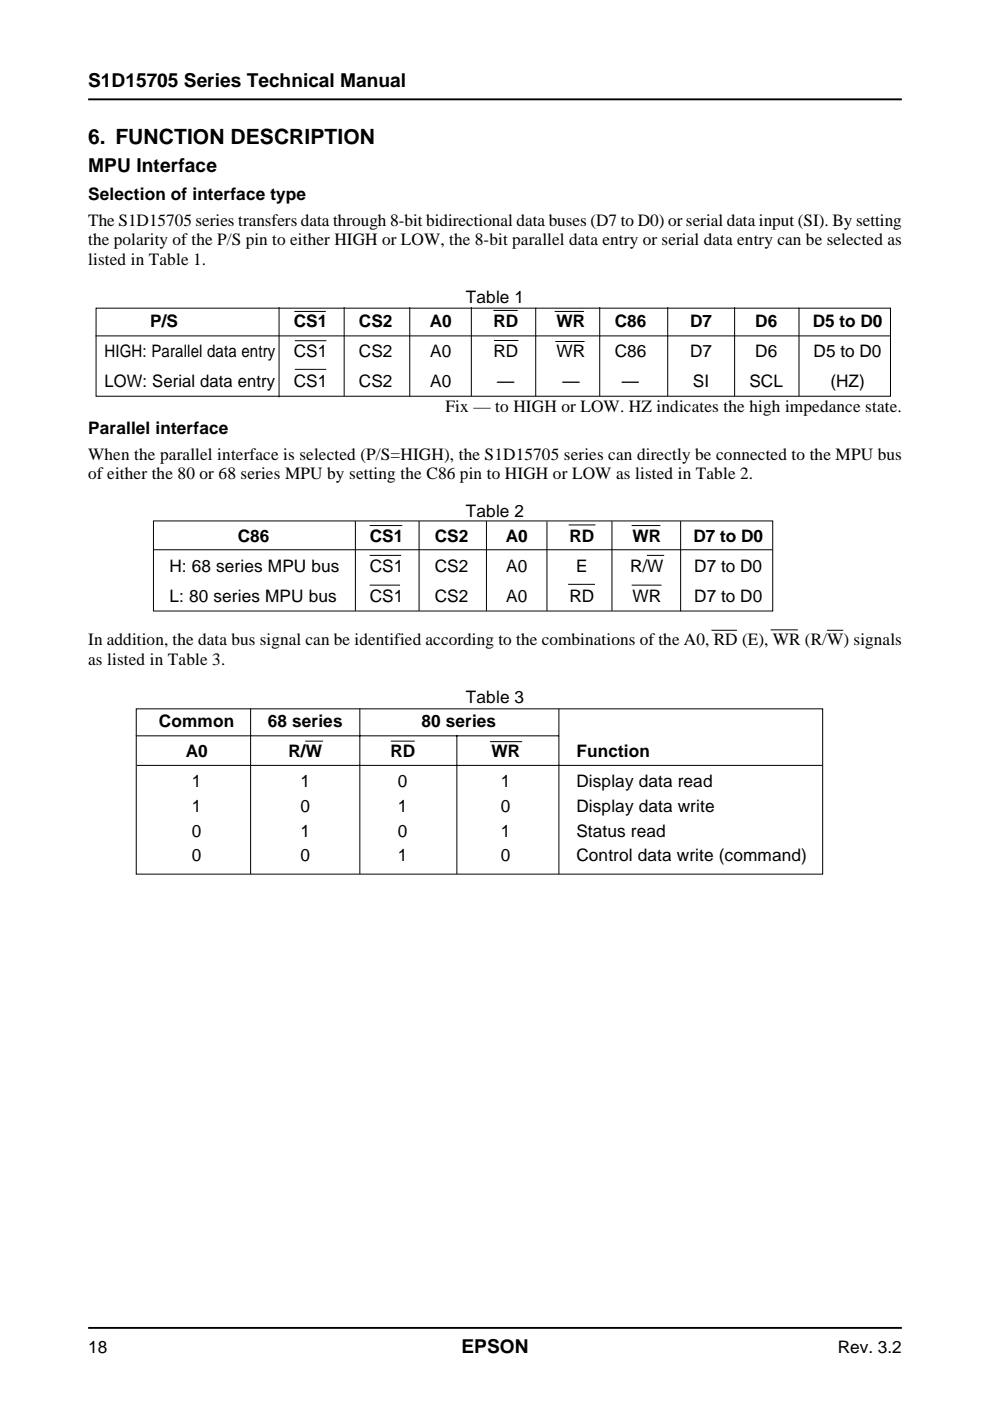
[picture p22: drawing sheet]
<svg xmlns="http://www.w3.org/2000/svg" width="210mm" height="297mm" viewBox="0 0 210 297" stroke-linecap="round" stroke-linejoin="round" font-family="sans-serif">
<defs><g id="words">
<text font-size="4.5" x="18.7" y="30.5">6. FUNCTION DESCRIPTION</text>
<g font-size="4.1">
<text x="18.7" y="18.3">S1D15705 Series Technical Manual</text>
<text x="18.7" y="36.5">MPU Interface</text>
<text x="97.9" y="286.9">EPSON</text>
</g>
<g font-size="3.7">
<text x="18.7" y="42.5">Selection of interface type</text>
<text x="18.7" y="48">The S1D15705 series transfers data through 8-bit bidirectional data buses (D7 to D0) or serial data input (SI). By setting</text>
<text x="18.7" y="52">the polarity of the P/S pin to either HIGH or LOW, the 8-bit parallel data entry or serial data entry can be selected as</text>
<text x="18.7" y="56.1">listed in Table 1.</text>
<text x="98.8" y="64.2">Table 1</text>
<text x="31.9" y="69.4">P/S</text>
<text x="62.3" y="69.4">CS1</text>
<text x="76.1" y="69.4">CS2</text>
<text x="91.1" y="69.4">A0</text>
<text x="104.6" y="69.4">RD</text>
<text x="118" y="69.4">WR</text>
<text x="130.4" y="69.4">C86</text>
<text x="146.3" y="69.4">D7</text>
<text x="160.1" y="69.4">D6</text>
<text x="172.3" y="69.4">D5 to D0</text>
<text x="22.1" y="75.8">HIGH: Parallel data entry</text>
<text x="62.3" y="75.8">CS1</text>
<text x="76.1" y="75.8">CS2</text>
<text x="91.2" y="75.8">A0</text>
<text x="104.6" y="75.8">RD</text>
<text x="118" y="75.8">WR</text>
<text x="130.4" y="75.8">C86</text>
<text x="146.3" y="75.8">D7</text>
<text x="160.1" y="75.8">D6</text>
<text x="172.5" y="75.8">D5 to D0</text>
<text x="22.1" y="82.1">LOW: Serial data entry</text>
<text x="62.3" y="82.1">CS1</text>
<text x="76.1" y="82.1">CS2</text>
<text x="91.2" y="82.1">A0</text>
<text x="105.4" y="82.1">—</text>
<text x="119.2" y="82.1">—</text>
<text x="131.9" y="82.1">—</text>
<text x="146.9" y="82.1">SI</text>
<text x="158.9" y="82.1">SCL</text>
<text x="176.1" y="82.1">(HZ)</text>
<text x="94.5" y="87.4">Fix — to HIGH or LOW. HZ indicates the high impedance state.</text>
<text x="18.7" y="92">Parallel interface</text>
<text x="18.7" y="97.4">When the parallel interface is selected (P/S=HIGH), the S1D15705 series can directly be connected to the MPU bus</text>
<text x="18.7" y="101.5">of either the 80 or 68 series MPU by setting the C86 pin to HIGH or LOW as listed in Table 2.</text>
<text x="98.8" y="109.6">Table 2</text>
<text x="50.4" y="114.8">C86</text>
<text x="78.4" y="114.8">CS1</text>
<text x="92.2" y="114.8">CS2</text>
<text x="107.2" y="114.8">A0</text>
<text x="120.7" y="114.8">RD</text>
<text x="134.1" y="114.8">WR</text>
<text x="147" y="114.8">D7 to D0</text>
<text x="35.9" y="121.2">H: 68 series MPU bus</text>
<text x="78.4" y="121.2">CS1</text>
<text x="92.2" y="121.2">CS2</text>
<text x="107.3" y="121.2">A0</text>
<text x="122.1" y="121.2">E</text>
<text x="133.6" y="121.2">R/W</text>
<text x="147.2" y="121.2">D7 to D0</text>
<text x="35.9" y="127.6">L: 80 series MPU bus</text>
<text x="78.4" y="127.6">CS1</text>
<text x="92.2" y="127.6">CS2</text>
<text x="107.3" y="127.6">A0</text>
<text x="120.7" y="127.6">RD</text>
<text x="134.1" y="127.6">WR</text>
<text x="147.2" y="127.6">D7 to D0</text>
<text x="18.7" y="136.8">In addition, the data bus signal can be identified according to the combinations of the A0, RD (E), WR (R/W) signals</text>
<text x="18.7" y="140.9">as listed in Table 3.</text>
<text x="98.8" y="149">Table 3</text>
<text x="33.7" y="154.2">Common</text>
<text x="56.8" y="154.2">68 series</text>
<text x="89.4" y="154.2">80 series</text>
<text x="39.4" y="160.6">A0</text>
<text x="61.2" y="160.6">R/W</text>
<text x="82.8" y="160.6">RD</text>
<text x="104.2" y="160.6">WR</text>
<text x="122.2" y="160.6">Function</text>
<text x="40.7" y="167">1</text>
<text x="63.7" y="167">1</text>
<text x="84.4" y="167">0</text>
<text x="106.2" y="167">1</text>
<text x="122.2" y="167">Display data read</text>
<text x="40.7" y="172.2">1</text>
<text x="63.7" y="172.2">0</text>
<text x="84.4" y="172.2">1</text>
<text x="106.2" y="172.2">0</text>
<text x="122.2" y="172.2">Display data write</text>
<text x="40.7" y="177.4">0</text>
<text x="63.7" y="177.4">1</text>
<text x="84.4" y="177.4">0</text>
<text x="106.2" y="177.4">1</text>
<text x="122.2" y="177.4">Status read</text>
<text x="40.7" y="182.6">0</text>
<text x="63.7" y="182.6">0</text>
<text x="84.4" y="182.6">1</text>
<text x="106.2" y="182.6">0</text>
<text x="122.2" y="182.6">Control data write (command)</text>
<text x="18.7" y="286.9">18</text>
<text x="177.6" y="286.9">Rev. 3.2</text>
</g>
</g></defs>
<path d="M18.7 21.1h172.5M18.7 281.5h172.5" fill="none" stroke="#000" stroke-width=".4"/>
<g fill="none" stroke="#000" stroke-width=".21">
<path d="M20.3 71.2h168.6M20.4 65.3h168.4v18.7h-168.4zM59.2 65.1v19.1M62.4 66h6.7M62.5 72.2h6.7M62.5 78.3h6.7M73 65.1v18.9M86.9 65.1v18.9M99.9 65.1v18.9M104.6 65.8h5.2M104.7 72.2h5.2M113.6 65.2v18.8"/>
<path d="M117.6 66h6.2M117.7 72.4h6.2M127.2 65.1v18.9M141.6 65.1v18.9M155.8 65.1v18.9M169.4 65.2v18.8M32.4 116.6h131.4M32.5 110.4h131.3v19.1h-131.3zM75.4 110.5v19M78.4 111.4h6.9M78.4 117.8h6.7M88.9 110.5v19"/>
<path d="M103.1 110.5v19M116 110.6v18.9M120.6 111.3h5.6M129.7 110.5v19M133.9 111.4h6.1M137.1 117.8h3.7M144.3 110.5v19.1M78.4 124.1h6.4M120.5 123.9h5.7M133.9 124.1h6.4M150.8 133.6h5.5M163.4 133.5h5.8"/>
<path d="M175.3 133.6h3.5M28.8 156h89.7M28.9 150.3h145.5v35h-145.5zM53.1 150.2v35.1M64.7 157.1h3.8M76.3 150.2v35.1M82.9 157.1h5M96.9 155.9v29.4M103.9 157.2h6.8M118.5 150.3v35M29 162.3h145.3"/>
</g>
<use href="#words"/>
</svg>
